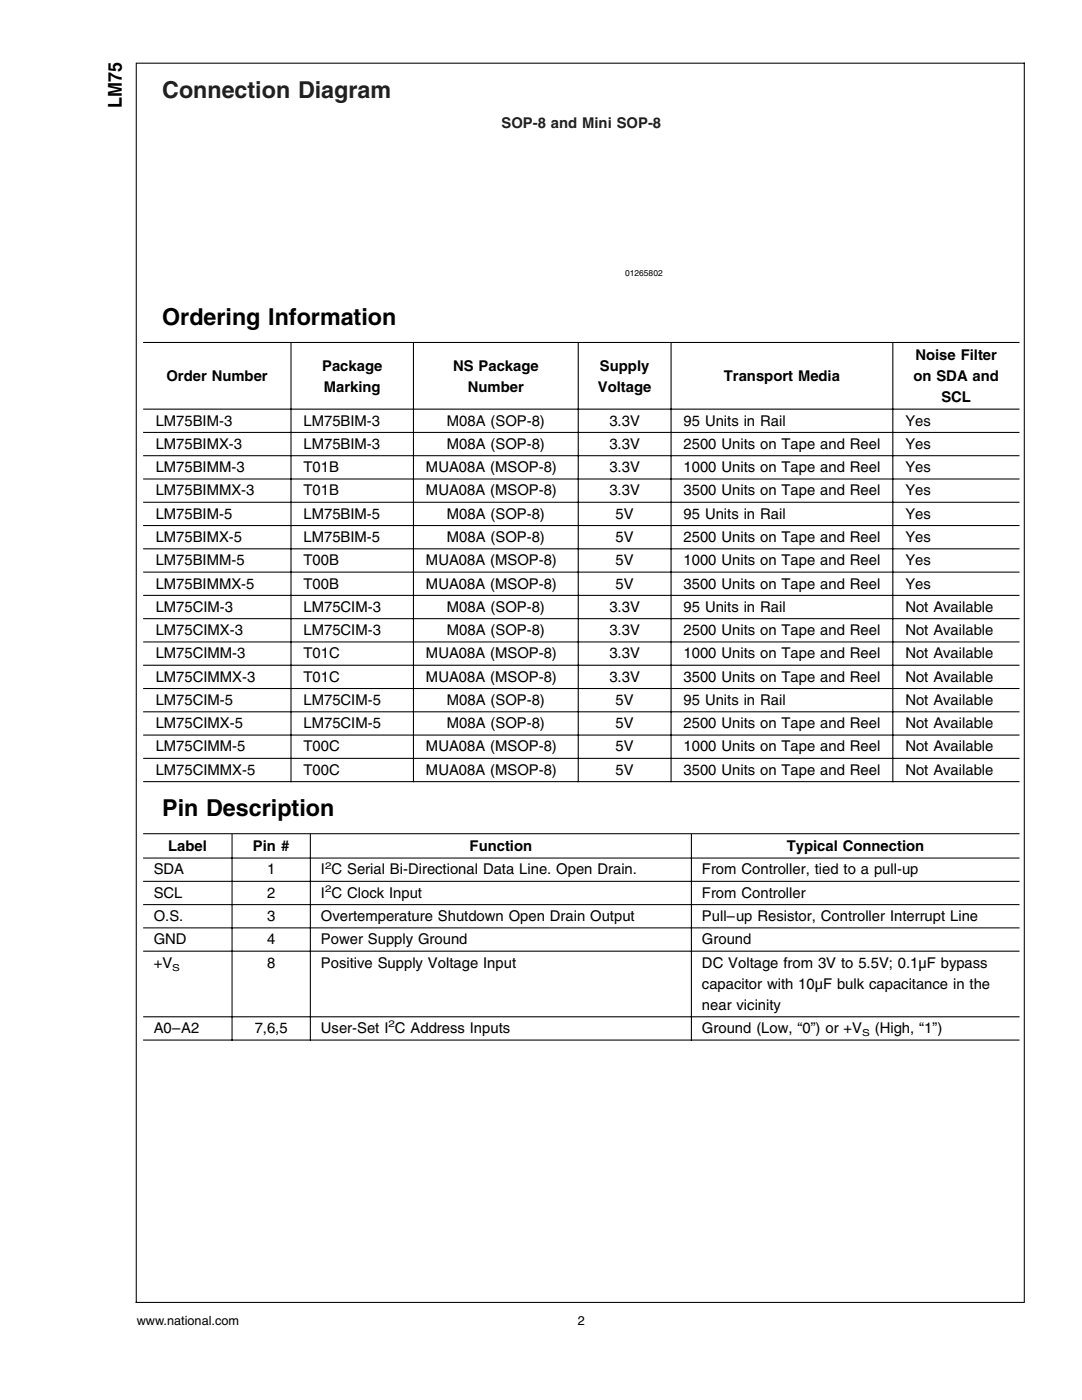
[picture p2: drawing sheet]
<svg xmlns="http://www.w3.org/2000/svg" width="216mm" height="279mm" viewBox="0 0 216 279" stroke-linecap="round" stroke-linejoin="round" font-family="sans-serif">
<defs><g id="words">
<text font-size="4.6" fill="#221f1f" x="32.4" y="19.5">Connection Diagram</text>
<g font-size="4.6">
<text x="32.4" y="64.9">Ordering Information</text>
<text x="32.4" y="162.9">Pin Description</text>
</g>
<text font-size="3.8" x="24.3" y="21.5" transform="rotate(-90 24.3 21.5)">LM75</text>
<text font-size="3" fill="#221f1f" x="100.1" y="25.6">SOP-8 and Mini SOP-8</text>
<g font-size="3">
<text x="182.7" y="71.8">Noise Filter</text>
<text x="33.2" y="76.1">Order Number</text>
<text x="64.3" y="73.9">Package</text>
<text x="90.4" y="73.9">NS Package</text>
<text x="119.7" y="73.9">Supply</text>
<text x="144.5" y="76.1">Transport Media</text>
<text x="182.3" y="76.1">on SDA and</text>
<text x="64.6" y="78.2">Marking</text>
<text x="93.4" y="78.2">Number</text>
<text x="119.3" y="78.2">Voltage</text>
<text x="187.8" y="80.3">SCL</text>
<text x="31.1" y="84.9">LM75BIM-3</text>
<text x="31.1" y="89.6">LM75BIMX-3</text>
<text x="60.6" y="84.9">LM75BIM-3</text>
<text x="60.6" y="89.6">LM75BIM-3</text>
<text x="89.2" y="84.9">M08A (SOP-8)</text>
<text x="89.2" y="89.6">M08A (SOP-8)</text>
<text x="121.6" y="84.9">3.3V</text>
<text x="121.6" y="89.6">3.3V</text>
<text x="136.4" y="84.9">95 Units in Rail</text>
<text x="136.4" y="89.6">2500 Units on Tape and Reel</text>
<text x="180.7" y="89.6">Yes</text>
<text x="180.7" y="84.9">Yes</text>
<text x="31.1" y="94.2">LM75BIMM-3</text>
<text x="60.6" y="94.2">T01B</text>
<text x="85" y="94.2">MUA08A (MSOP-8)</text>
<text x="121.6" y="94.2">3.3V</text>
<text x="136.4" y="94.2">1000 Units on Tape and Reel</text>
<text x="180.7" y="94.2">Yes</text>
<text x="31.1" y="98.9">LM75BIMMX-3</text>
<text x="60.6" y="98.9">T01B</text>
<text x="85" y="98.9">MUA08A (MSOP-8)</text>
<text x="121.6" y="98.9">3.3V</text>
<text x="136.4" y="98.9">3500 Units on Tape and Reel</text>
<text x="180.7" y="98.9">Yes</text>
<text x="31.1" y="103.5">LM75BIM-5</text>
<text x="60.6" y="103.5">LM75BIM-5</text>
<text x="89.2" y="103.5">M08A (SOP-8)</text>
<text x="122.8" y="103.5">5V</text>
<text x="136.4" y="103.5">95 Units in Rail</text>
<text x="180.7" y="103.5">Yes</text>
<text x="31.1" y="108.2">LM75BIMX-5</text>
<text x="31.1" y="112.8">LM75BIMM-5</text>
<text x="60.6" y="108.2">LM75BIM-5</text>
<text x="60.6" y="112.8">T00B</text>
<text x="85" y="112.8">MUA08A (MSOP-8)</text>
<text x="89.2" y="108.2">M08A (SOP-8)</text>
<text x="122.8" y="108.2">5V</text>
<text x="122.8" y="112.8">5V</text>
<text x="136.4" y="108.2">2500 Units on Tape and Reel</text>
<text x="136.4" y="112.8">1000 Units on Tape and Reel</text>
<text x="180.7" y="108.2">Yes</text>
<text x="180.7" y="112.8">Yes</text>
<text x="31.1" y="117.5">LM75BIMMX-5</text>
<text x="60.6" y="117.5">T00B</text>
<text x="85" y="117.5">MUA08A (MSOP-8)</text>
<text x="122.8" y="117.5">5V</text>
<text x="136.4" y="117.5">3500 Units on Tape and Reel</text>
<text x="180.7" y="117.5">Yes</text>
<text x="31.1" y="122.1">LM75CIM-3</text>
<text x="60.6" y="122.1">LM75CIM-3</text>
<text x="89.2" y="122.1">M08A (SOP-8)</text>
<text x="121.6" y="122.1">3.3V</text>
<text x="136.4" y="122.1">95 Units in Rail</text>
<text x="180.7" y="122.1">Not Available</text>
<text x="31.1" y="126.7">LM75CIMX-3</text>
<text x="31.1" y="131.4">LM75CIMM-3</text>
<text x="60.6" y="126.7">LM75CIM-3</text>
<text x="60.6" y="131.4">T01C</text>
<text x="85" y="131.4">MUA08A (MSOP-8)</text>
<text x="89.2" y="126.7">M08A (SOP-8)</text>
<text x="121.6" y="126.7">3.3V</text>
<text x="121.6" y="131.4">3.3V</text>
<text x="136.4" y="126.7">2500 Units on Tape and Reel</text>
<text x="136.4" y="131.4">1000 Units on Tape and Reel</text>
<text x="180.7" y="126.7">Not Available</text>
<text x="180.7" y="131.4">Not Available</text>
<text x="31.1" y="136">LM75CIMMX-3</text>
<text x="60.6" y="136">T01C</text>
<text x="85" y="136">MUA08A (MSOP-8)</text>
<text x="121.6" y="136">3.3V</text>
<text x="136.4" y="136">3500 Units on Tape and Reel</text>
<text x="180.7" y="136">Not Available</text>
<text x="31.1" y="140.7">LM75CIM-5</text>
<text x="60.6" y="140.7">LM75CIM-5</text>
<text x="89.2" y="140.7">M08A (SOP-8)</text>
<text x="122.8" y="140.7">5V</text>
<text x="136.4" y="140.7">95 Units in Rail</text>
<text x="180.7" y="140.7">Not Available</text>
<text x="31.1" y="145.3">LM75CIMX-5</text>
<text x="31.1" y="150">LM75CIMM-5</text>
<text x="60.6" y="145.3">LM75CIM-5</text>
<text x="60.6" y="150">T00C</text>
<text x="85" y="150">MUA08A (MSOP-8)</text>
<text x="89.2" y="145.3">M08A (SOP-8)</text>
<text x="122.8" y="145.3">5V</text>
<text x="122.8" y="150">5V</text>
<text x="136.4" y="145.3">2500 Units on Tape and Reel</text>
<text x="136.4" y="150">1000 Units on Tape and Reel</text>
<text x="180.7" y="145.3">Not Available</text>
<text x="180.7" y="150">Not Available</text>
<text x="31.1" y="154.6">LM75CIMMX-5</text>
<text x="60.6" y="154.6">T00C</text>
<text x="85" y="154.6">MUA08A (MSOP-8)</text>
<text x="122.8" y="154.6">5V</text>
<text x="136.4" y="154.6">3500 Units on Tape and Reel</text>
<text x="180.7" y="154.6">Not Available</text>
<text x="33.6" y="169.9">Label</text>
<text x="50.5" y="169.9">Pin #</text>
<text x="93.7" y="169.9">Function</text>
<text x="157" y="169.9">Typical Connection</text>
<text x="30.7" y="174.5">SDA</text>
<text x="30.7" y="179.2">SCL</text>
<text x="53.3" y="174.5">1</text>
<text x="53.3" y="179.2">2</text>
<text x="64" y="174.5">I C Serial Bi-Directional Data Line. Open Drain.</text>
<text x="64" y="179.2">I C Clock Input</text>
<text x="140.1" y="174.5">From Controller, tied to a pull-up</text>
<text x="140.1" y="179.2">From Controller</text>
<text x="30.7" y="183.8">O.S.</text>
<text x="53.3" y="183.8">3</text>
<text x="64" y="183.8">Overtemperature Shutdown Open Drain Output</text>
<text x="140.1" y="183.8">Pull–up Resistor, Controller Interrupt Line</text>
<text x="30.7" y="188.5">GND</text>
<text x="53.3" y="188.5">4</text>
<text x="64" y="188.5">Power Supply Ground</text>
<text x="140.1" y="188.5">Ground</text>
<text x="30.7" y="193.1">+V</text>
<text x="53.3" y="193.1">8</text>
<text x="64" y="193.1">Positive Supply Voltage Input</text>
<text x="140.1" y="193.1">DC Voltage from 3V to 5.5V; 0.1µF bypass</text>
<text x="140.1" y="197.3">capacitor with 10µF bulk capacitance in the</text>
<text x="140.1" y="201.6">near vicinity</text>
<text x="30.7" y="206.2">A0–A2</text>
<text x="50.8" y="206.2">7,6,5</text>
<text x="64" y="206.2">User-Set I C Address Inputs</text>
<text x="140.1" y="206.2">Ground (Low, “0”) or +V</text>
<text x="174.6" y="206.2">(High, “1”)</text>
</g>
<g font-size="2.5">
<text x="27.3" y="264.5">www.national.com</text>
<text x="115.3" y="264.5">2</text>
</g>
<g font-size="1.9">
<text x="64.9" y="173.4">2</text>
<text x="64.9" y="178">2</text>
<text x="34.4" y="193.7">S</text>
<text x="77.5" y="205">2</text>
<text x="172" y="206.8">S</text>
</g>
<text font-size="1.7" x="124.7" y="55.1">01265802</text>
</g></defs>
<g fill="none" stroke="#000" stroke-width=".21">
<path d="M27.2 12.5v247.5M27.3 12.6h177.2M204.4 12.5v247.5M28.6 68.3h174.8M58.1 68.5v87.6M82.5 68.5v87.6M115.4 68.5v87.6M133.9 68.5v87.6M178.2 68.5v87.6M28.6 81.7h174.8M28.6 86.3h174.8M28.6 90.9h174.8"/>
<path d="M28.6 95.6h174.8M28.6 100.2h174.8M28.6 104.9h174.8M28.6 109.5h174.8M28.6 114.2h174.8M28.6 118.8h174.8M28.6 123.5h174.8M28.6 128.1h174.8M28.6 132.8h174.8M28.6 137.4h174.8M28.6 156h174.8M28.6 142.1h174.8"/>
<path d="M28.6 146.7h174.8M28.6 151.3h174.8M28.6 166.4h174.8M28.6 171.2h174.8M28.6 175.9h174.8M46.3 166.5v41.2M61.9 166.5v41.2M138 166.5v41.2M28.6 180.5h174.8M28.6 185.2h174.8M28.6 189.8h174.8M28.6 207.6h174.8"/>
<path d="M28.6 202.9h174.8M27.1 259.9h177.2"/>
</g>
<use href="#words"/>
</svg>
